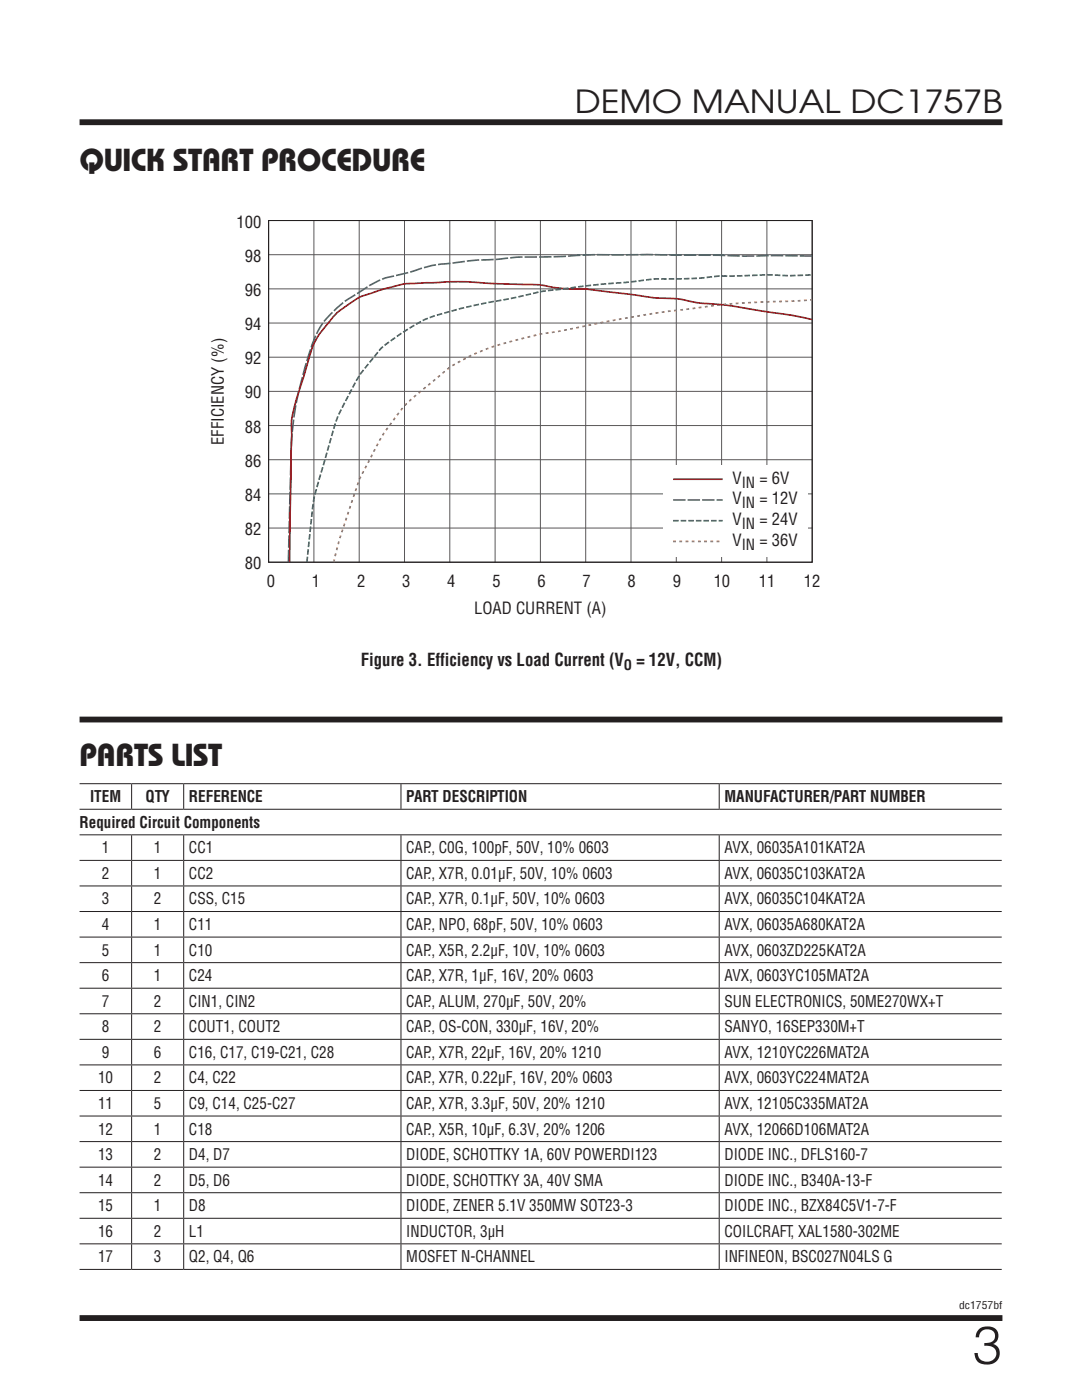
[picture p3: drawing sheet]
<svg xmlns="http://www.w3.org/2000/svg" width="216mm" height="279mm" viewBox="0 0 216 279" stroke-linecap="round" stroke-linejoin="round" font-family="sans-serif">
<defs><g id="words">
<text font-size="10.6" fill="#231f20" x="194.1" y="272.2">3</text>
<g font-size="6.3" fill="#231f20">
<text x="114.7" y="22.5">DEMO MANUAL DC1757B</text>
<text x="15.9" y="34.1">quick start procedure</text>
<text x="15.9" y="152.9">Parts List</text>
</g>
<g font-size="3.5" fill="#231f20">
<text x="72" y="132.9">Figure 3. Efficiency vs Load Current (V</text>
<text x="127" y="132.9">= 12V, CCM)</text>
</g>
<g font-size="3.3" fill="#231f20">
<text x="47.2" y="45.5">100</text>
<text x="48.9" y="52.3">98</text>
<text x="48.9" y="59.1">96</text>
<text x="48.9" y="65.9">94</text>
<text x="48.9" y="72.7">92</text>
<text x="48.9" y="79.5">90</text>
<text x="44.7" y="88.8" transform="rotate(-90 44.7 88.8)">EFFICIENCY (%)</text>
<text x="48.9" y="86.3">88</text>
<text x="48.9" y="93.1">86</text>
<text x="48.9" y="99.9">84</text>
<text x="146.2" y="100.7">V</text>
<text x="146.2" y="96.5">V</text>
<text x="48.9" y="106.7">82</text>
<text x="146.2" y="104.8">V</text>
<text x="48.9" y="113.5">80</text>
<text x="146.2" y="108.9">V</text>
<text x="53.2" y="117.1">0</text>
<text x="62.2" y="117.1">1</text>
<text x="71.2" y="117.1">2</text>
<text x="80.2" y="117.1">3</text>
<text x="89.2" y="117.1">4</text>
<text x="98.2" y="117.1">5</text>
<text x="107.2" y="117.1">6</text>
<text x="116.2" y="117.1">7</text>
<text x="125.2" y="117.1">8</text>
<text x="134.2" y="117.1">9</text>
<text x="142.4" y="117.1">10</text>
<text x="151.4" y="117.1">11</text>
<text x="160.4" y="117.1">12</text>
<text x="94.6" y="122.6">LOAD CURRENT (A)</text>
</g>
<g font-size="3.2" fill="#231f20">
<text x="18" y="160.1">ITEM</text>
<text x="29" y="160.1">QTY</text>
<text x="37.7" y="160.1">REFERENCE</text>
<text x="81.1" y="160.1">PART DESCRIPTION</text>
<text x="144.6" y="160.1">MANUFACTURER/PART NUMBER</text>
<text x="15.9" y="165.2">Required Circuit Components</text>
<text x="20.3" y="170.3">1</text>
<text x="30.7" y="170.3">1</text>
<text x="37.7" y="170.3">CC1</text>
<text x="81.1" y="170.3">CAP., C0G, 100pF, 50V, 10% 0603</text>
<text x="144.6" y="170.3">AVX, 06035A101KAT2A</text>
<text x="20.3" y="175.4">2</text>
<text x="30.7" y="175.4">1</text>
<text x="37.7" y="175.4">CC2</text>
<text x="81.1" y="175.4">CAP., X7R, 0.01µF, 50V, 10% 0603</text>
<text x="144.6" y="175.4">AVX, 06035C103KAT2A</text>
<text x="20.3" y="180.5">3</text>
<text x="20.3" y="185.6">4</text>
<text x="30.7" y="180.5">2</text>
<text x="30.7" y="185.6">1</text>
<text x="37.7" y="180.5">CSS, C15</text>
<text x="37.7" y="185.6">C11</text>
<text x="81.1" y="180.5">CAP., X7R, 0.1µF, 50V, 10% 0603</text>
<text x="81.1" y="185.6">CAP., NPO, 68pF, 50V, 10% 0603</text>
<text x="144.6" y="180.5">AVX, 06035C104KAT2A</text>
<text x="144.6" y="185.6">AVX, 06035A680KAT2A</text>
<text x="20.3" y="190.7">5</text>
<text x="30.7" y="190.7">1</text>
<text x="37.7" y="190.7">C10</text>
<text x="81.1" y="190.7">CAP., X5R, 2.2µF, 10V, 10% 0603</text>
<text x="144.6" y="190.7">AVX, 0603ZD225KAT2A</text>
<text x="20.3" y="195.8">6</text>
<text x="30.7" y="195.8">1</text>
<text x="37.7" y="195.8">C24</text>
<text x="81.1" y="195.8">CAP., X7R, 1µF, 16V, 20% 0603</text>
<text x="144.6" y="195.8">AVX, 0603YC105MAT2A</text>
<text x="20.3" y="200.9">7</text>
<text x="30.7" y="200.9">2</text>
<text x="37.7" y="200.9">CIN1, CIN2</text>
<text x="81.1" y="200.9">CAP., ALUM, 270µF, 50V, 20%</text>
<text x="144.6" y="200.9">SUN ELECTRONICS, 50ME270WX+T</text>
<text x="20.3" y="206">8</text>
<text x="30.7" y="206">2</text>
<text x="37.7" y="206">COUT1, COUT2</text>
<text x="81.1" y="206">CAP., OS-CON, 330µF, 16V, 20%</text>
<text x="144.6" y="206">SANYO, 16SEP330M+T</text>
<text x="20.3" y="211.1">9</text>
<text x="30.7" y="211.1">6</text>
<text x="37.7" y="211.1">C16, C17, C19-C21, C28</text>
<text x="81.1" y="211.1">CAP., X7R, 22µF, 16V, 20% 1210</text>
<text x="144.6" y="211.1">AVX, 1210YC226MAT2A</text>
<text x="19.6" y="216.2">10</text>
<text x="19.6" y="221.3">11</text>
<text x="30.7" y="216.2">2</text>
<text x="30.7" y="221.3">5</text>
<text x="37.7" y="216.2">C4, C22</text>
<text x="37.7" y="221.3">C9, C14, C25-C27</text>
<text x="81.1" y="216.2">CAP., X7R, 0.22µF, 16V, 20% 0603</text>
<text x="81.1" y="221.3">CAP., X7R, 3.3µF, 50V, 20% 1210</text>
<text x="144.6" y="216.2">AVX, 0603YC224MAT2A</text>
<text x="144.6" y="221.3">AVX, 12105C335MAT2A</text>
<text x="19.6" y="226.4">12</text>
<text x="30.7" y="226.4">1</text>
<text x="37.7" y="226.4">C18</text>
<text x="81.1" y="226.4">CAP., X5R, 10µF, 6.3V, 20% 1206</text>
<text x="144.6" y="226.4">AVX, 12066D106MAT2A</text>
<text x="19.6" y="231.5">13</text>
<text x="30.7" y="231.5">2</text>
<text x="37.7" y="231.5">D4, D7</text>
<text x="81.1" y="231.5">DIODE, SCHOTTKY 1A, 60V POWERDI123</text>
<text x="144.6" y="231.5">DIODE INC., DFLS160-7</text>
<text x="19.6" y="236.6">14</text>
<text x="30.7" y="236.6">2</text>
<text x="37.7" y="236.6">D5, D6</text>
<text x="81.1" y="236.6">DIODE, SCHOTTKY 3A, 40V SMA</text>
<text x="144.6" y="236.6">DIODE INC., B340A-13-F</text>
<text x="19.6" y="241.7">15</text>
<text x="30.7" y="241.7">1</text>
<text x="37.7" y="241.7">D8</text>
<text x="81.1" y="241.7">DIODE, ZENER 5.1V 350MW SOT23-3</text>
<text x="144.6" y="241.7">DIODE INC., BZX84C5V1-7-F</text>
<text x="19.6" y="246.8">16</text>
<text x="19.6" y="251.9">17</text>
<text x="30.7" y="246.8">2</text>
<text x="30.7" y="251.9">3</text>
<text x="37.7" y="246.8">L1</text>
<text x="37.7" y="251.9">Q2, Q4, Q6</text>
<text x="81.1" y="246.8">INDUCTOR, 3µH</text>
<text x="81.1" y="251.9">MOSFET N-CHANNEL</text>
<text x="144.6" y="246.8">COILCRAFT, XAL1580-302ME</text>
<text x="144.6" y="251.9">INFINEON, BSC027N04LS G</text>
</g>
<g font-size="3" fill="#231f20">
<text x="148" y="101.4">IN = 12V</text>
<text x="148" y="97.3">IN = 6V</text>
<text x="148" y="105.6">IN = 24V</text>
<text x="148" y="109.7">IN = 36V</text>
</g>
<text font-size="2.8" fill="#231f20" x="124.5" y="133.6">O</text>
<text font-size="2.1" fill="#231f20" x="191.4" y="261.2">dc1757bf</text>
</g></defs>
<path d="M15.9 24.4h184.1M15.9 143.6h184.1M15.9 263h184.1" fill="none" stroke="#231f20" stroke-width="1.2" stroke-linecap="butt"/>
<g fill="none" stroke="#231f20" stroke-width=".2">
<path d="M53.6 44h108.5v68.2h-108.5zM15.9 156.4h184M26.3 156.5v4.9M36.7 156.5v4.9M80 156.5v4.9M143.5 156.5v4.9M15.9 161.5h184M15.9 166.6h184M15.9 171.7h184M15.9 176.8h184M26.3 166.7v4.9M26.3 171.8v4.9"/>
<path d="M26.3 176.9v4.9M36.7 166.7v4.9M36.7 171.8v4.9M36.7 176.9v4.9M80 166.7v4.9M80 171.8v4.9M80 176.9v4.9M143.5 166.7v4.9M143.5 171.8v4.9M143.5 176.9v4.9M15.9 181.9h184M15.9 187h184"/>
<path d="M15.9 192.1h184M15.9 197.2h184M26.3 182v4.9M26.3 187.1v4.9M26.3 192.2v4.9M26.3 197.3v4.9M36.7 182v4.9M36.7 187.1v4.9M36.7 192.2v4.9M36.7 197.3v4.9M80 182v4.9M80 187.1v4.9"/>
<path d="M80 192.2v4.9M80 197.3v4.9M143.5 182v4.9M143.5 187.1v4.9M143.5 192.2v4.9M143.5 197.3v4.9M15.9 202.3h184M15.9 207.4h184M15.9 212.5h184M15.9 217.6h184M26.3 202.4v4.9M26.3 207.5v4.9"/>
<path d="M26.3 212.6v4.9M26.3 217.7v4.9M36.7 202.4v4.9M36.7 207.5v4.9M36.7 212.6v4.9M36.7 217.7v4.9M80 202.4v4.9M80 207.5v4.9M80 212.6v4.9M80 217.7v4.9M143.5 202.4v4.9M143.5 207.5v4.9"/>
<path d="M143.5 212.6v4.9M143.5 217.7v4.9M15.9 222.7h184M15.9 227.8h184M15.9 232.9h184M15.9 238h184M26.3 222.8v4.9M26.3 227.9v4.9M26.3 233v4.9M26.3 238.1v4.9M36.7 222.8v4.9M36.7 227.9v4.9"/>
<path d="M36.7 233v4.9M36.7 238.1v4.9M80 222.8v4.9M80 227.9v4.9M80 233v4.9M80 238.1v4.9M143.5 222.8v4.9M143.5 227.9v4.9M143.5 233v4.9M143.5 238.1v4.9M15.9 243.1h184M15.9 248.2h184"/>
<path d="M15.9 253.3h184M26.3 243.2v4.9M26.3 248.3v5M36.7 243.2v4.9M36.7 248.3v5M80 243.2v4.9M80 248.3v5M143.5 243.2v4.9M143.5 248.3v5"/>
</g>
<g fill="none" stroke="#57585a" stroke-width=".2">
<path d="M53.6 50.8h108.5M53.6 57.7h108.5M62.6 44v68.2M71.7 44v68.2M80.7 44v68.2M89.8 44v68.2M98.8 44v68.2M107.8 44v68.2M116.9 44v68.2M125.9 44v68.2M134.9 44v68.2M144 44v68.2"/>
<path d="M153 44v68.2M53.6 64.5h108.5M53.6 71.3h108.5M53.6 78.1h108.5M53.6 84.9h108.5M53.6 91.7h108.5M53.6 98.6h108.5M53.6 105.4h108.5"/>
</g>
<path d="M57.5 112.2l.1-2.3a464.4 464.4 0 0 1 .8-24.9 77.1 77.1 0 0 1 4.7-18.2 20.1 20.1 0 0 1 7.9-8.1l1.3-.7a16.7 16.7 0 0 1 7.8-3.3l2.2-.5a24.2 24.2 0 0 1 8.2-1.7l4.4-.6 3.3-.1a66.2 66.2 0 0 1 11.6-.5l1-.1a169.2 169.2 0 0 1 16.9-.4l15.3 .1 5.5 .2 5.4-.1 8.2 .1" fill="none" stroke="#3853a3" stroke-width=".33" stroke-dasharray="2.5 .4" stroke-linecap="butt"/>
<path d="M162.1 63.8a90.4 90.4 0 0 0-10.4-1.8l-1.3-.2a75.9 75.9 0 0 0-11.2-1.4l-1.7-.3a23.1 23.1 0 0 0-6.6-.6l-7-1a68.9 68.9 0 0 0-11.8-.9l-.6-.1a30.6 30.6 0 0 0-8.8-.8l-5-.1a71.9 71.9 0 0 0-12.3-.2l-2 .1a24.1 24.1 0 0 0-8.1 1.6l-1.2 .4a11.6 11.6 0 0 0-5.2 2.7 11.1 11.1 0 0 0-3.5 3.4 15.2 15.2 0 0 0-4 7.7l-1.5 5a21.5 21.5 0 0 0-1.7 10l-.4 24.9" fill="none" stroke="#981a1e" stroke-width=".33"/>
<path d="M61.2 112.2l.7-6.2a43.6 43.6 0 0 1 2.6-12.9l.6-2.4a42.3 42.3 0 0 1 4.2-11.3 39.3 39.3 0 0 1 7.2-10.3 42.6 42.6 0 0 1 9.7-5.9l7-1.9 9.6-1.9a52.8 52.8 0 0 1 10.9-1.9l6.1-.7 5.3-.5a59.2 59.2 0 0 1 11.7-.7l2.4-.1a52.7 52.7 0 0 1 9.2-.5 66.3 66.3 0 0 1 9.6 0l4.1-.2" fill="none" stroke="#2d864a" stroke-width=".33" stroke-dasharray="1.1 .4" stroke-linecap="butt"/>
<path d="M66.6 112.2a136.8 136.8 0 0 1 4.1-13.4 24.8 24.8 0 0 1 3-7 42.8 42.8 0 0 1 8.2-11.9l4.8-4.1a30.8 30.8 0 0 1 11.7-6.6l.6-.2a92.7 92.7 0 0 1 14.7-3.3l14.4-2.8 5.1-.8 6.2-.7a170.8 170.8 0 0 1 20.4-1.4l2.3-.2" fill="none" stroke="#b47234" stroke-width=".33" stroke-dasharray=".6 .7" stroke-linecap="butt"/>
<path d="M132.4 92.9h28.9v18.3h-28.9z" fill="#fff"/>
<path d="M134.3 108.1h9.9" fill="none" stroke="#b47234" stroke-width=".33" stroke-dasharray=".6 .7" stroke-linecap="butt"/>
<path d="M134.3 103.9h9.9" fill="none" stroke="#2d864a" stroke-width=".33" stroke-dasharray="1.1 .4" stroke-linecap="butt"/>
<path d="M134.3 99.8h9.9" fill="none" stroke="#3853a3" stroke-width=".33" stroke-dasharray="2.5 .4" stroke-linecap="butt"/>
<path d="M134.3 95.6h9.9" fill="none" stroke="#981a1e" stroke-width=".33"/>
<use href="#words"/>
</svg>
